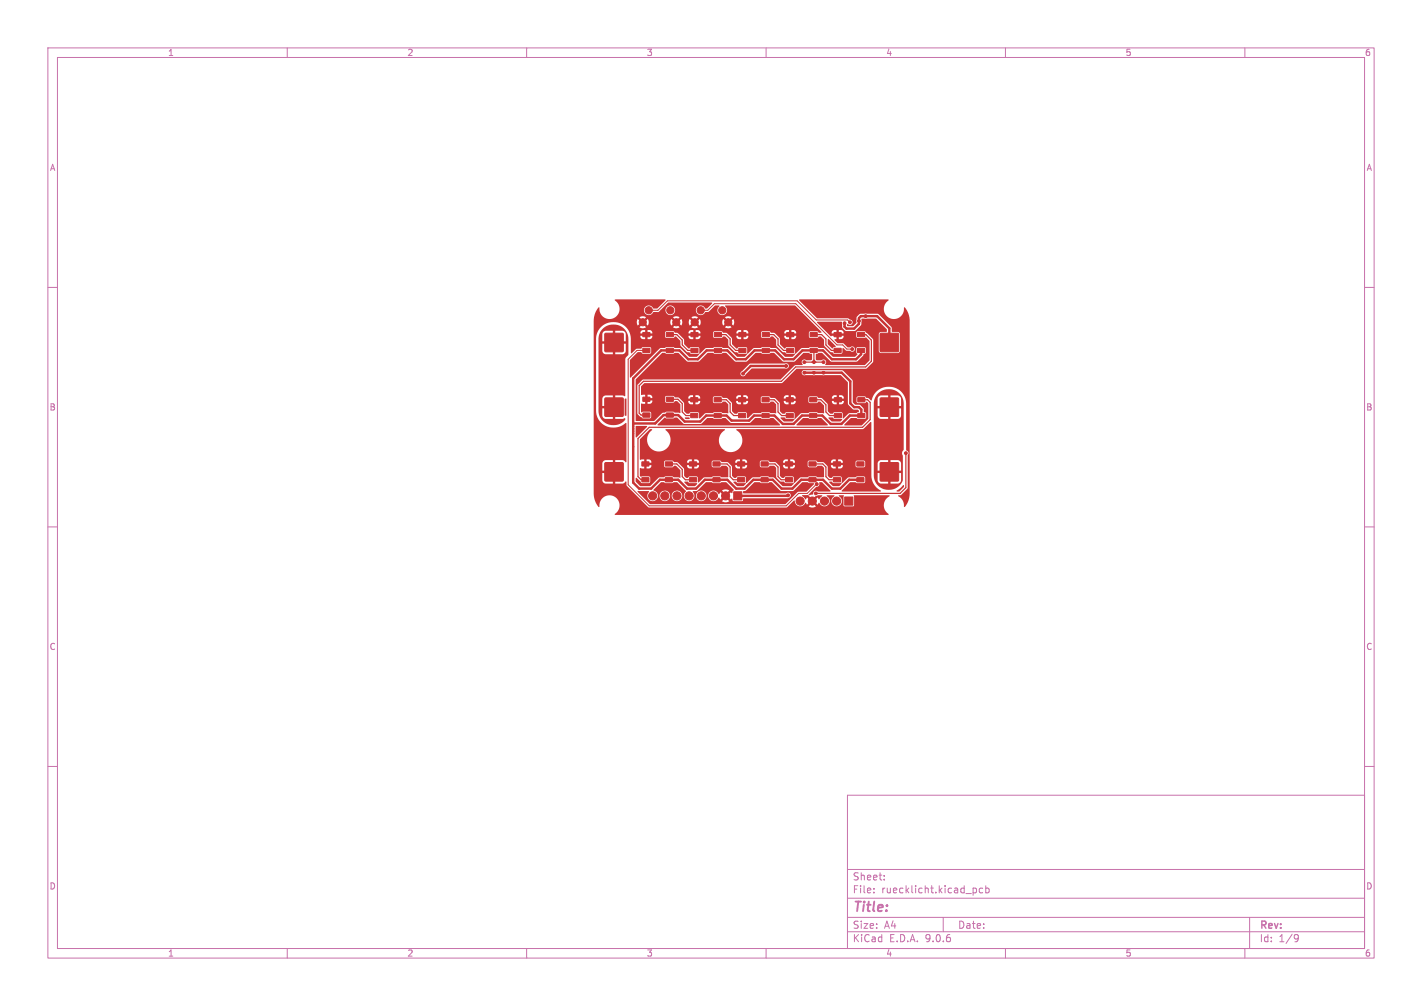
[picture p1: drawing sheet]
<svg xmlns="http://www.w3.org/2000/svg" width="297mm" height="210mm" viewBox="0 0 297 210" stroke-linecap="round" stroke-linejoin="round" font-family="sans-serif">
<defs><g id="words">
<text font-size="2.8" fill="#c872ab" x="178" y="190.9">Title:</text>
<g font-size="2.1" fill="#c872ab">
<text x="178" y="184">Sheet:</text>
<text x="178" y="186.7">File:</text>
<text x="184.1" y="186.7">ruecklicht.kicad_pcb</text>
<text x="178" y="196.9">KiCad</text>
<text x="178" y="194.1">Size:</text>
<text x="184.7" y="194.1">A4</text>
<text x="185.7" y="196.9">E.D.A.</text>
<text x="193.3" y="196.9">9.0.6</text>
<text x="200" y="194.1">Date:</text>
<text x="263" y="194.3">Rev:</text>
<text x="263" y="196.9">Id:</text>
<text x="267.1" y="196.9">1/9</text>
</g>
<g font-size="1.8" fill="#c872ab">
<text x="35" y="11.9">1</text>
<text x="85" y="11.9">2</text>
<text x="135" y="11.9">3</text>
<text x="185" y="11.9">4</text>
<text x="235" y="11.9">5</text>
<text x="285" y="11.9">6</text>
<text x="10.3" y="35.9">A</text>
<text x="285.4" y="35.9">A</text>
<text x="10.3" y="85.9">B</text>
<text x="285.3" y="85.9">B</text>
<text x="10.3" y="135.9">C</text>
<text x="285.3" y="135.9">C</text>
<text x="10.3" y="185.9">D</text>
<text x="285.3" y="185.9">D</text>
<text x="35" y="199.9">1</text>
<text x="85" y="199.9">2</text>
<text x="135" y="199.9">3</text>
<text x="185" y="199.9">4</text>
<text x="235" y="199.9">5</text>
<text x="285" y="199.9">6</text>
</g>
</g></defs>
<g fill="none" stroke="#c872ab" stroke-width=".21">
<path d="M10 10h277v190h-277zM12 12h273v186h-273zM60 10v2M110 10v2M160 10v2M210 10v2M260 10v2M10 60h2M285 60h2M10 110h2M285 110h2M10 160h2"/>
<path d="M177 166h108v32h-108zM285 160h2M60 198v2M110 198v2M160 198v2M177 194.5h108M177 191.5h108M177 187.5h108M177 181.5h108M182.5 186.3v.1M182.5 185.5v.1M184.7 183.6v.1"/>
<path d="M184.7 182.8v.1M197 191.5v3M203.4 185.4h.3l.3 .3-.1 .6-.5 .1M205.2 185.5l-.4-.1-.3 .3 .2 .6h.5M205.9 185.5l.4-.1 .3 .3-.1 .6h-.6M205.9 184.9v1.5M210 198v2M260 198v2M261 191.5v6.5M270.6 195.1l.5 .1a.99 .99 0 0 1-.4 1.4h-.2M271.2 195.7l-.3 .3h-.3"/>
</g>
<g fill="#c83434" stroke="#c83434" stroke-width=".21">
<path d="M126.4 69.6h3.7v3.8h-3.7z"/>
<path d="M183.9 69.6h3.7v3.8h-3.7z"/>
<path d="M139 99.7h1.4v.8l-1.4 .1z"/>
<path d="M139 96.4h1.4v.8l-1.4 .1z"/>
<path d="M134.1 96.4h1.4v.8l-1.4 .1z"/>
<path d="M134.1 99.7h1.4v.8l-1.4 .1z"/>
<path d="M183.9 96.6h3.7v3.8h-3.7z"/>
<path d="M126.4 96.6h3.7v3.8h-3.7z"/>
<path d="M159.2 86.3h1.4v.8l-1.4 .1z"/>
<path d="M159.2 83h1.4v.8l-1.4 .1z"/>
<path d="M154.3 83h1.4v.8l-1.4 .1z"/>
<path d="M154.3 86.3h1.4v.8l-1.4 .1z"/>
<path d="M139.2 72.7h1.4v.8l-1.4 .1z"/>
<path d="M139.2 69.4h1.4v.8l-1.4 .1z"/>
<path d="M134.3 69.4h1.4v.8l-1.4 .1z"/>
<path d="M134.3 72.7h1.4v.8l-1.4 .1z"/>
<path d="M159.2 72.7h1.4l.1 .8-1.4 .1z"/>
<path d="M159.2 69.4h1.4l.1 .8-1.4 .1z"/>
<path d="M154.3 69.4h1.4l.1 .8-1.4 .1z"/>
<path d="M154.3 72.7h1.4l.1 .8-1.4 .1z"/>
<path d="M149.2 72.7h1.4l.1 .8-1.4 .1z"/>
<path d="M149.2 69.4h1.4l.1 .8-1.4 .1z"/>
<path d="M144.3 69.4h1.4l.1 .8-1.4 .1z"/>
<path d="M144.3 72.7h1.4l.1 .8-1.4 .1z"/>
<path d="M149.2 86.3h1.4v.8l-1.4 .1z"/>
<path d="M149.2 83h1.4v.8l-1.4 .1z"/>
<path d="M144.3 83h1.4v.8l-1.4 .1z"/>
<path d="M144.3 86.3h1.4v.8l-1.4 .1z"/>
<path d="M126.4 83.1h3.7v3.8h-3.7z"/>
<path d="M169 99.7h1.4v.8l-1.4 .1z"/>
<path d="M169 96.4h1.4v.8l-1.4 .1z"/>
<path d="M164.1 96.4h1.4v.8l-1.4 .1z"/>
<path d="M164.1 99.7h1.4v.8l-1.4 .1z"/>
<path d="M159 99.7h1.4v.8l-1.4 .1z"/>
<path d="M159 96.4h1.4v.8l-1.4 .1z"/>
<path d="M154.1 96.4h1.4v.8l-1.4 .1z"/>
<path d="M154.1 99.7h1.4v.8l-1.4 .1z"/>
<path d="M179.2 86.3h1.4v.8l-1.4 .1z"/>
<path d="M179.2 83h1.4v.8l-1.4 .1z"/>
<path d="M174.3 83h1.4v.8l-1.4 .1z"/>
<path d="M174.3 86.3h1.4v.8l-1.4 .1z"/>
<path d="M169.2 72.7h1.4l.1 .8-1.4 .1z"/>
<path d="M169.2 69.4h1.4l.1 .8-1.4 .1z"/>
<path d="M164.3 69.4h1.4l.1 .8-1.4 .1z"/>
<path d="M164.3 72.7h1.4l.1 .8-1.4 .1z"/>
<path d="M139.2 86.2h1.4v.8l-1.4 .1z"/>
<path d="M139.2 82.9h1.4v.8l-1.4 .1z"/>
<path d="M134.3 82.9h1.4v.8l-1.4 .1z"/>
<path d="M134.3 86.2h1.4v.8l-1.4 .1z"/>
<path d="M169.1 86.3h1.4l.1 .8-1.4 .1z"/>
<path d="M169.1 83h1.4l.1 .8-1.4 .1z"/>
<path d="M164.2 83h1.4l.1 .8-1.4 .1z"/>
<path d="M164.2 86.3h1.4l.1 .8-1.4 .1z"/>
<path d="M183.9 83.1h3.7v3.8h-3.7z"/>
<path d="M148.9 99.7h1.4l.1 .8-1.4 .1z"/>
<path d="M148.9 96.4h1.4l.1 .8-1.4 .1z"/>
<path d="M144 96.4h1.4l.1 .8-1.4 .1z"/>
<path d="M144 99.7h1.4l.1 .8-1.4 .1z"/>
<path d="M179 99.7h1.4v.8l-1.4 .1z"/>
<path d="M179 96.4h1.4v.8l-1.4 .1z"/>
<path d="M174.1 96.4h1.4v.8l-1.4 .1z"/>
<path d="M174.1 99.7h1.4v.8l-1.4 .1z"/>
<path d="M179.1 72.7h1.4l.1 .8-1.4 .1z"/>
<path d="M179.1 69.4h1.4l.1 .8-1.4 .1z"/>
<path d="M174.2 69.4h1.4l.1 .8-1.4 .1z"/>
<path d="M174.2 72.7h1.4l.1 .8-1.4 .1z"/>
<path d="M176.4 103.8h1.7v1.7h-1.7z"/>
<path d="M153.2 102.7h1.7v1.7h-1.7z"/>
<circle cx="141.3" cy="67.3" r=".75"/>
<circle cx="140" cy="64.8" r=".75"/>
<circle cx="135.5" cy="64.8" r=".75"/>
<circle cx="134.3" cy="67.3" r=".75"/>
<circle cx="152.1" cy="67.3" r=".75"/>
<circle cx="150.8" cy="64.8" r=".75"/>
<circle cx="146.3" cy="64.8" r=".75"/>
<circle cx="145.1" cy="67.3" r=".75"/>
<circle cx="174.7" cy="104.6" r=".85"/>
<circle cx="172.2" cy="104.6" r=".85"/>
<circle cx="169.7" cy="104.6" r=".85"/>
<circle cx="167.1" cy="104.6" r=".85"/>
<circle cx="151.6" cy="103.5" r=".85"/>
<circle cx="149" cy="103.5" r=".85"/>
<circle cx="146.5" cy="103.5" r=".85"/>
<circle cx="143.9" cy="103.5" r=".85"/>
<circle cx="141.4" cy="103.5" r=".85"/>
<circle cx="138.9" cy="103.5" r=".85"/>
<circle cx="136.3" cy="103.5" r=".85"/>
<circle cx="176.4" cy="67.5" r=".3"/>
<circle cx="179.4" cy="67" r=".3"/>
<circle cx="180.8" cy="66" r=".3"/>
<circle cx="177.2" cy="98.2" r=".3"/>
<circle cx="148" cy="94" r=".3"/>
<circle cx="153.6" cy="81" r=".3"/>
<circle cx="183.2" cy="63.6" r=".3"/>
<circle cx="172.4" cy="65.4" r=".3"/>
<circle cx="181" cy="63.6" r=".3"/>
<circle cx="149.8" cy="77" r=".3"/>
<circle cx="187.4" cy="77" r=".3"/>
<circle cx="168" cy="81" r=".3"/>
<circle cx="126" cy="90" r=".3"/>
<circle cx="158.6" cy="98.4" r=".3"/>
<circle cx="180" cy="104" r=".3"/>
<circle cx="126" cy="94" r=".3"/>
<circle cx="159" cy="94.8" r=".3"/>
<circle cx="160" cy="81" r=".3"/>
<circle cx="166" cy="81" r=".3"/>
<circle cx="156.2" cy="98.4" r=".3"/>
<circle cx="143.4" cy="94" r=".3"/>
<circle cx="180" cy="106" r=".3"/>
<circle cx="182" cy="106" r=".3"/>
<circle cx="130" cy="90" r=".3"/>
<circle cx="168" cy="101.8" r=".3"/>
<circle cx="173.2" cy="68.6" r=".3"/>
<circle cx="141" cy="102" r=".3"/>
<circle cx="153.6" cy="77" r=".3"/>
<circle cx="130" cy="94" r=".3"/>
<circle cx="170" cy="81" r=".3"/>
<circle cx="182" cy="104" r=".3"/>
<circle cx="136.4" cy="81.2" r=".3"/>
<circle cx="131.2" cy="65.2" r=".3"/>
<circle cx="149.8" cy="81" r=".3"/>
<circle cx="151.4" cy="101.4" r=".3"/>
<circle cx="138.6" cy="102" r=".3"/>
<circle cx="148" cy="101.4" r=".3"/>
<circle cx="168.2" cy="71.6" r=".3"/>
<circle cx="164.6" cy="103.4" r=".3"/>
<circle cx="170.6" cy="101.1" r=".3"/>
<circle cx="189.2" cy="94.6" r=".3"/>
<circle cx="170.4" cy="103" r=".3"/>
<circle cx="164.2" cy="76.4" r=".3"/>
<circle cx="155.2" cy="78" r=".3"/>
<circle cx="172" cy="75.6" r=".3"/>
<circle cx="168" cy="77.8" r=".3"/>
<circle cx="170" cy="75.6" r=".3"/>
<circle cx="168" cy="75.6" r=".3"/>
<circle cx="170" cy="77.8" r=".3"/>
<circle cx="172" cy="77.8" r=".3"/>
<circle cx="178" cy="72.9" r=".3"/>
<circle cx="177.5" cy="67.3" r=".3"/>
</g>
<path d="M164.2 76.4h-7.4l-1.6 1.6M168 77.8h7.8l1.8 1.8v4.6l.8 .8h1l.5 .5v1.3h-2.4l-1.8 1.7h-2.2l-1.8-1.7h-4.2l-1.8 1.7h-2.2l-1.8-1.7h-4.2l-1.1 1h-3.6l-1.1-1h-4.2l-1.3 1.2h-3.2l-1.4-1.3h-3l-1.8 1.7h-4.6M176.4 68.2l.4 .4h1.6l1-1v-1.2l.4-.4h3.4l2.5 2.6v2.9M176.4 67.5v.7M176.4 68.2h.1M179.8 73.2v.8l-1 1h-5l-1.9-1.8h-4.3l-1.9 1.8h-2l-1.8-1.8h-4.3l-1.9 1.8h-2l-1.8-1.8h-4.3l-1.9 1.8h-2l-1.8-1.8h-3.8l-5.9 5.8v21.8l1.3 1.2h2.5l1.8-1.8h3.8l1.9 1.8h1.9l1.8-1.8h4.7l1.8 1.8h1.8l1.9-1.8h4l1.8 1.8h2.3l1.9-1.8h4.5l1.9 1.8h1.7l1.9-1.8h2.3M164.6 103.4l-.1 .1h-10.4" fill="none" stroke="#c83434" stroke-width=".51"/>
<g fill="none" stroke="#c83434" stroke-width=".25">
<path d="M139.9 69.9h1.4l1.2 1.1v1l1.1 1.2h1.5M149.9 69.9h1.7l.9 .9v1.2l1.1 1.2h1.5M159.9 69.9h1.7l.9 .9v1.2l1.1 1.2h1.5M168 75.6h4M169.6 75.6l.4-.4 .4 .4M169.9 69.9h1.7l.9 .9v1.2l1.1 1.2h1.3M169.9 73.2l.1 2.4M176.4 67.5h.1M179.8 69.9h1.1l1.1 1.1v4.4l-1.2 1.2h-14.6l-3 3h-28.8l-.9 .9v5.8l.4 .4h1.1M139.7 96.9h1.6l1.2 1.1v1.5l.7 .7h1.5M139.9 83.4h1.7l.9 .9v1.7l.7 .8h1.8M149.7 96.9h2.1l.7 .6v2l.7 .7h1.6"/>
<path d="M149.9 83.5h1.8l.8 .8v1.7l.7 .8h1.8M159.7 96.9h2.1l.7 .6v2l.7 .7h1.6M159.9 83.5h1.8l.8 .8v1.7l.7 .8h1.7M169.7 96.9h2.1l.7 .6v2l.6 .7h1.7M169.8 83.5h1.6l1.1 1v1.5l.8 .8h1.7M179.9 83.5h1.3l.5 .5v3.6l-1.6 1.6h-44.5l-2.4 2.4v7.9l.7 .7h.9M189.2 94.6v7.2l-1.2 1.2h-17.6"/>
</g>
<path d="M135 73.2h-2l-1.8 1.8v26.2l4.4 4.4h28.6l2.6-2.6h1.8l2-1.9M135.5 64.8h1.9M137.4 64.8h.1M137.4 64.8l2-2h27.1l4 4h6.5l.5 .5M146.3 64.8h1.5l1.4-1.4h17l8.6 8.6h1.2l.9 .9h1.1" fill="none" stroke="#c83434" stroke-width=".21"/>
<g fill="#c83434">
<path d="M125.9 68.6a3.2 3.2 0 0 1 3.4-.7 3.2 3.2 0 0 1 1.9 2.9v3.2l-.6 .9v7.8l-2.1-.1v1.4h-.5v-1.4h-1.6l-.4 .2-.2 .5v1.5h1.4v.5h-1.4v1.6l.3 .4 .4 .2h1.5v-1.5h.5v1.5l2.1-.1a2.13 2.13 0 0 1-2 1.3 3.1 3.1 0 0 1-3.6-3v-14.9l.2-1h.6v1.5h1.4v.5h-1.4v1.6l.3 .4 .4 .2h1.5v-1.5h.5v1.5l1.6-.1 .4-.2 .2-.5v-1.4h-1.4v-.5h1.4v-1.7l-.3-.4-.4-.1h-1.5v1.4h-.5v-1.4h-1.6l-.4 .2-.2 .5h-.6z"/>
<path d="M183.4 82.1a3.1 3.1 0 0 1 3.4-.7 3.1 3.1 0 0 1 1.9 2.9v9.7a.84 .84 0 0 0-.1 1.1v5.1a3.1 3.1 0 0 1-3.5 2 3.1 3.1 0 0 1-2.6-3v-2.4h.8v1.5h1.4v.5h-1.4v1.6l.3 .4 .4 .2h1.5v-1.5h.5v1.5l1.6-.1 .3-.1 .3-.4v-1.6h-1.4v-.5h1.4v-1.7l-.3-.4-.4-.1h-1.5v1.4h-.5v-1.4h-1.6l-.4 .2-.2 .5h-.8v-12.5l.2-1h.6v1.5h1.4v.5h-1.4v1.6l.3 .4 .4 .2h1.5v-1.5h.5v1.5l1.6-.1 .4-.2 .2-.5v-1.4h-1.4v-.5h1.4v-1.7l-.3-.4-.4-.1h-1.5v1.4h-.5v-1.4h-1.6l-.4 .2-.2 .5h-.6z"/>
<path d="M125 64.2h.1a2.25 2.25 0 0 0 2.6 2.4 2.16 2.16 0 0 0 1.7-1.8 2.16 2.16 0 0 0-1-2.2l.1-.1 10.5 .1-1.7 1.8h-.8a1.05 1.05 0 0 0-1.6-.5 1.05 1.05 0 0 0 0 1.7 1.05 1.05 0 0 0 1.6-.5h1l.5-.4h1v.2a1.01 1.01 0 0 0 1.5 .7 1.01 1.01 0 0 0 0-1.7 1.01 1.01 0 0 0-1.5 .8h-1l1.6-1.5h9.1v.2l-1 1h-.3a1.05 1.05 0 0 0-1.6-.5 1.05 1.05 0 0 0 0 1.7 1.05 1.05 0 0 0 1.6-.5h.6l1.4-1.3h.8l.1 .1a1.04 1.04 0 0 0-.2 1.6 1.04 1.04 0 0 0 1.6-.1 1.04 1.04 0 0 0-.3-1.5l.1-.1h14.6l5.5 5.5-.1 .2h-.4l-.4-.3h-1.6l-.2 .2 .1 .9 .1 .2 1.6 .1 .3-.3h.5l.6 .6 .1 1.3 1.2 1.3 .5 .1 .3 .2h1.6l.2-1.2 .7 .6h.8a.58 .58 0 0 0 .9 .1 .58 .58 0 0 0 0-.9 .58 .58 0 0 0-.9 .1h-.5l-.9-.8-1.2-.1-.6-.6 .1-.2 1.5-.1 .2-.2 .1-.4h-1v.7h-.5v-.7l-1.1 .1-.8-.7h.9v.1h2.5l-.2-.5-.8-.2v.7h-.5v-.7l-.7 .1-.3 .5h-.9l-2.1-2.1v-.2h5l.2 1.2 .6 .6 2 .1 1.3-1.2 .2-1.4h3l2.2 2.3v.5h-1.3l-.3 .4-.1 3.5 .4 .5h3.6l.3-.1 .2-.4v-3.4l-.4-.5h-1.3l-.1-1.1-2.9-2.7h-3.7l-.7 .7v1.2l-.7 .7h-1.2l-.1-.3 .2-.2a.58 .58 0 0 0 .9-.1 .58 .58 0 0 0-.6-.8l-.3-.3h-6.5l-3.7-3.8h18.7a2.21 2.21 0 0 0-1 2.1 2.21 2.21 0 0 0 1.4 1.8 2.18 2.18 0 0 0 2.8-2.3h.2a4.4 4.4 0 0 1 1 2.8v36a4 4 0 0 1-1.1 2.8 2.69 2.69 0 0 0-1.3-2.3l.6-.2 1.4-1.4v-6.9a.7 .7 0 0 0-.4-1.1v-10l-.5-1.5-.8-.9-.7-.4-1-.3h-1.1l-.8 .1-.7 .4-.8 .7-.8 1.6-1.3-.8h-1.7l-.1 .2v.9l.1 .2 1.6 .1 .4-.4 .4 .4-.1 3.3-1.3 1.3h-3.5l-.1-.2 1.3-1.3 2.9 .2 .3-.3v-.9l-.5-.3-.1-.8-.7-.7h-1l-.5-.5-.1-4.7-2.1-2h-7.7a.56 .56 0 0 0-.8 .5 .56 .56 0 0 0 .8 .5h7.4l1.5 1.5v4.6l1.1 1.1h1l.2 .5-.5 .2-1.6 .1-1.2 1.1-.1-1.1-.2-.2-1.5-.1-.3 .3h-.6l-.5-.5v-1.4l-.5-.6h1.4l.1 .4 .3 .2h1.5l.4-.2 .2-.5h-1.1v.7h-.5v-.7l-2.3 .1-.8-.7h-.7l5.4 .1-.1-.4-.2-.2-.8-.1v.7h-.5v-.7l-.7 .1-.2 .5h-2.9l-.3-.3-1.5-.1-.2 .3v1l.2 .2h1.5l.3-.3h.4l.8 .8v1.5l-3-.2-.3 .2h-1.4l-1.4 1.2v-1.1l-.2-.2-1.6-.1-.3 .3-.4 .1-.6-.5v-1.7l-.3-.4h1.1l.2 .4 .2 .2h1.5l.4-.2 .2-.5h-1v.7h-.5v-.7l-2.1 .1-.8-.7h-.8l5.2 .1-.1-.4-.2-.2-.7-.1v.7h-.5v-.7l-.7 .1-.3 .5h-2.7l-.3-.3-1.5-.1-.3 .3v.9l.1 .2 1.6 .1 .3-.3 .6-.1 .6 .6v1.8l-2.9-.2-.3 .2h-1.5l-1.3 1.1-.1-.1v-.9l-.2-.2-1.5-.1-.3 .3h-.6l-.5-.5v-1.6l-.3-.4h1.1l.2 .4 .3 .2h1.5l.4-.2 .1-.5h-1v.7h-.5v-.7l-2.1 .1-.8-.7h-.8l5.2 .1-.1-.5-.4-.2h-.5v.7h-.5v-.7h-.4l-.4 .2-.2 .4h-2.7l-.4-.4-1.6 .1-.1 .2v.9l.1 .2 1.6 .1 .3-.3 .6-.1 .6 .6v1.8l-2.9-.2-.3 .2h-1.5l-1.3 1.2-.1-1.1-.2-.2h-1.6l-.2 .2-.5 .1-.6-.5v-1.7l-.3-.4h1.1l.2 .4 .3 .2h1.5l.4-.2 .1-.5h-1v.7h-.5v-.7l-2.1 .1-.8-.7 4.4 .1v-.4l-.2-.2-.8-.1v.7h-.5v-.7l-.7 .1-.3 .5h-1.9l-.9-.2-.2-.2-1.5-.1-.3 .3v.9l.1 .2 1.6 .1 .3-.3 .5-.1 .7 .7v1.8l-1.2-.1-.3-.2-1.5 .1-.8 .2-1.7 1.7-3.8-.1v-8.5l1.2-1.4h20.6v.2a.56 .56 0 0 0 .5 .5 .56 .56 0 0 0 .6-.4l1.3-1.3h7a.56 .56 0 0 0 .8-.5 .56 .56 0 0 0-.8-.5h-7.3l-1.8 1.7-.3 .3h-20.6l4.4-4.2h.5l.3 .2 2.5-.2 2 1.8h2.2l2-1.8h1l.3 .2 2.5-.2 2 1.8h2.2l2-1.8h1l.3 .2 2.5-.2 2 1.8h2.2l1.9-1.8h1.1l.7 .2v1.2l-.2 .1h-1a.6 .6 0 0 0-.9 .1 .6 .6 0 0 0 .1 .8l-1.6 .2-3 2.9h-28.7l-1.2 1.2v6l1.1 .9h1.6l.2-.2v-.9l-.1-.2-1.6-.1-.3 .2-.1-.1v-1.7h1.9l.3-.2 .1-.4v-.1h-1v.7h-.5v-1.2h1.5v-.4l-.4-.3h-.6v.7h-.5v-.7h-.8v-1.7l.7-.7h28.7l3.1-3h14.5l1.5-1.5v-4.6l-1.8-1.7h-1.5l-.2 .2-.1 .9 .2 .2 1.6 .1 .3-.2 .7 .8v4l-1 1-8.2-.1a.62 .62 0 0 0 0-.8 .62 .62 0 0 0-.9-.1h-.9l-.2-.1 .1-1.2 .5-.2h.7l2 1.8h5.3l1.3-1.2 .1-.4 .4-.2v-1l-.2-.3-1.6 .1-.1 .2-.1 .9 .3 .3-.6 .6h-4.5l-1.8-1.8-1.2-.1-.3-.2-3.3 .3-1.3 1.1v-1.1l-.2-.2-1.6-.1-.4 .4-1-.9v-1.2l-.4-.5h1.3l.2 .4 .2 .2h1.5l.4-.2 .2-.5h-1v.7h-.5v-.7l-2.3 .1-.8-.7h-.7l5.3 .1-.1-.4-.2-.2-.7-.1v.7h-.5v-.7l-.7 .1-.3 .5h-2.8l-.3-.4h-1.5l-.2 .2v1l.2 .2 1.5 .1 .3-.3h.5l.6 .6 .1 1.3 1.3 1.3a.67 .67 0 0 1 .8 .3h1.6l.1 .2-.5 .5h-1.5l-1.8-1.8-1.2-.1-.3-.2-3.3 .3-1.3 1.1v-1.1l-.2-.2-1.6-.1-.4 .4-1-.9v-1.2l-.4-.5h1.3l.2 .4 .2 .2h1.5l.4-.2 .2-.5h-1v.7h-.5v-.7l-2.3 .1-.8-.7h-.7l5.3 .1-.1-.4-.2-.2-.7-.1v.7h-.5v-.7l-.7 .1-.3 .5h-2.8l-.3-.4h-1.5l-.2 .2v1l.2 .2 1.5 .1 .3-.3h.5l.6 .6 .1 1.3 1.3 1.3a.67 .67 0 0 1 .8 .3h1.6l.1 .2-.5 .5h-1.5l-1.8-1.8-1.2-.1-.3-.2-3.3 .3-1.3 1.1v-1.1l-.2-.2-1.6-.1-.5 .3-.9-.8v-1l-.6-.7h1.5l.2 .4 .2 .2h1.5l.4-.2 .2-.5h-1v.7h-.5v-.7l-2.5 .1-.7-.7h-.6l5.3 .1-.1-.4-.2-.2-.7-.1v.7h-.5v-.7l-.7 .1-.3 .5h-2.8l-.4-.4h-1.4l-.2 .2-.1 1 .2 .2h1.6l.2-.2h.3l.9 .9 .1 1 1.3 1.3a.67 .67 0 0 1 .8 .3h1.6l.1 .2-.5 .5h-1.5l-1.9-1.8-1.2-.1-.3-.2h-1.4l-.3 .2-1 .1-6.2 6.1-.1-.1v-3.6l1.6-1.6h.7l.4 .4 1.5-.1 .2-.2v-.9l-.1-.2-1.6-.1-.4 .4h-1l-.9 .9h-.2l-.1-3.5h2l.2 .4 .3 .2h1.5l.4-.2 .1-.5h-1v.7h-.5v-.7l-3 .1-.2-.7 4.7 .1v-.4l-.4-.3h-.6v.7h-.5v-.7h-.4l-.4 .2-.2 .4h-2.2l-.5-.9-.9-.8-.7-.4-1.1-.2-1 .1-.8 .3-.7 .4-.7 .9-.4 .7-.2 1.1v15l.2 1.2 .8 1.4 .9 .6 .8 .3h1.8l.8-.3 .9-.6 .1 .1v8l-.2 .1-.5-.4h-1.6v1.4h-.5v-1.4h-1.5l-.4 .1-.3 .4v1.7h1.4v.5h-1.4v1.4l.2 .5 .4 .2 1.6 .1v-1.5h.5v1.5l1.6-.1 .7-.4 .1 .9 4.7 4.6h28.6l1.7-1.5a1.16 1.16 0 0 0 .9 1.2 1.16 1.16 0 0 0 1.3-.7h.2l.2 .4 .7-.7 .3 .4-.6 .6a1.33 1.33 0 0 0 1.5 0l-.6-.6 .3-.4 .7 .7 .2-.5a1.17 1.17 0 0 0 1.9 .5 1.17 1.17 0 0 0-.3-1.9l.2-.1 1.5 .1a1.36 1.36 0 0 0-.5 1.7 1.14 1.14 0 0 0 1.8 .1 1.14 1.14 0 0 0-.4-1.8l.1-.1 .9 .1v2l.2 .2 1.9-.1v-2.1l.1-.1h7.3l.1 .2a2.18 2.18 0 0 0-.2 3.8l-.1 .1-57.1-.1a2.21 2.21 0 0 0 1-2.1 2.21 2.21 0 0 0-1.4-1.8 2.18 2.18 0 0 0-2.8 2.3l-.4-.2-.5-1.1-.3-1.5v-35.8h9l.2 .8 .6-.6 .3 .4-.5 .5a1.24 1.24 0 0 0 1.3 0l-.5-.5 .3-.4 .6 .6 .2-.8h4.5l.2 .8 .6-.6 .3 .4-.5 .5a1.24 1.24 0 0 0 1.3 0l-.5-.5 .3-.4 .6 .6 .2-.8h1.4l.2 .8 .5-.6 .4 .4-.6 .5a1.24 1.24 0 0 0 1.4 0l-.6-.5 .4-.4 .5 .6 .2-.8h4.6l.2 .8 .5-.6 .4 .4-.6 .5a1.24 1.24 0 0 0 1.4 0l-.6-.5 .4-.4 .6 .5a1.24 1.24 0 0 0-.1-1.3l-.5 .5-.4-.3 .6-.6a1.24 1.24 0 0 0-1.4 0l.6 .6-.4 .3-.5-.5-.2 .6h-4.6l-.2-.6-.5 .5-.4-.3 .6-.6a1.24 1.24 0 0 0-1.4 0l.6 .6-.4 .3-.5-.5-.2 .6h-1.4l-.2-.6-.6 .5-.3-.3 .5-.6a1.24 1.24 0 0 0-1.3 0l.5 .6-.3 .3-.6-.5-.2 .6h-4.5l-.2-.6-.6 .5-.3-.3 .5-.6a1.24 1.24 0 0 0-1.3 0l.5 .6-.3 .3-.6-.5-.2 .6h-9a4.5 4.5 0 0 1 1-3z"/>
<path d="M133.2 102.5h2.2l.2 .2a1.11 1.11 0 0 0 .3 1.8 1.11 1.11 0 0 0 1.5-1.1h.3v.2a1.11 1.11 0 0 0 1.2 1 1.11 1.11 0 0 0 1.1-1.2h.3v.2a1.11 1.11 0 0 0 1.7 .9 1.11 1.11 0 0 0 0-1.9 1.11 1.11 0 0 0-1.7 .8h-.3l-.1-.1a1.11 1.11 0 0 0-1.1-.9 1.11 1.11 0 0 0-1.1 1h-.3v-.1a1.19 1.19 0 0 0-.9-.9v-.2l1.6-1.5h.6l.3 .2h1.4l.3-.2h.7l1.9 1.8a1.15 1.15 0 0 0-.1 1.8 1.15 1.15 0 0 0 1.8-.4v-.5h.4a1.11 1.11 0 0 0 1.5 1.1 1.11 1.11 0 0 0 .3-1.8 1.11 1.11 0 0 0-1.8 .6v.1h-.4l-.3-.9 1-.1 1.8-1.7h1.1l.3 .2 2.8-.2 1.6 1.6-.3 .3v.3h-.2l-.1-.1-.7 .6-.3-.4 .6-.6a1.34 1.34 0 0 0-1.5 0l.6 .6-.3 .4-.7-.6-.2 .4a1.13 1.13 0 0 0-1.4-.8 1.13 1.13 0 0 0-.8 1.4 1.13 1.13 0 0 0 1.4 .7l.7-.6h.2l.1 .4 .7-.7 .3 .4-.6 .6a1.33 1.33 0 0 0 1.5 0l-.6-.6 .3-.4 .7 .7 .2-.2 .1 .4 .2 .1h1.8l.3-.6h9.3a.59 .59 0 0 0 .5-.8 .59 .59 0 0 0-.9-.2h-8.9l-.1-.4 .6-.2 1.8-1.7h1.1l.3 .2h1.4l.3-.2h.5l2 1.8h2.5l1.9-1.8h1.1l.2 .1 1.1 .1-1.6 1.7-1.8 .1-2.6 2.5h-28.2l-2.6-2.5z"/>
<path d="M167.5 103.4l1.3-.1 .7 .8-.3 .4-.7-.7-.3 .4z"/>
<path d="M170.3 103.6l.6-.2h.7l.2 .1-.7 .7h-.2l-.1-.4-.7 .7-.3-.4z"/>
<path d="M133.7 91.7l2-2.1 .5 .1a2.49 2.49 0 0 0-.2 3.9 2.49 2.49 0 0 0 3.9-.9 2.67 2.67 0 0 0-.9-3h12.4a2.74 2.74 0 0 0-1.1 3.2 2.48 2.48 0 0 0 4 .8 2.48 2.48 0 0 0-.5-4l.1-.1h26.3l1.7-1.5 .1 11.6 .6 1.4 1.4 1.5h-8.2v-.2l1.8-1.7h1.1l.3 .2 1.6-.1 .1-.2-.1-1-.2-.2h-1.4l-.3 .2h-1.4l-1.5 1.2v-1.1l-.1-.2-1.6-.1-.3 .3-.4 .1-.5-.4-.1-2.2h.8l.1 .4 .3 .2h1.5l.4-.2 .1-.5h-1v.7h-.5v-.7l-1.7 .1-.8-.7h-1.2l5.2 .1v-.2h2.7v.9l.1 .2 1.6 .1 .3-.3v-.9l-.3-.3-1.5 .1-.2 .2h-2.7l-.1-.3-.4-.2h-.5v.7h-.5v-.7l-.7 .1-.2 .5h-2.8l-.4-.4-1.6 .1-.1 .2v.9l.2 .2 1.5 .1 .4-.4h.8l.5 .4v2h-1.4l-.3-.2h-1.4l-.3 .2h-1.4l-1.4 1.2-.1-.1v-1l-.1-.2-1.6-.1-.3 .3-.4 .1-.5-.4-.1-2.2h.8l.1 .4 .3 .2h1.5l.4-.2 .1-.5h-.9v.7h-.6v-.7l-1.7 .1-.8-.7h-1.2l5.2 .1v-.4l-.2-.2-.7-.1v.7h-.6v-.7l-.7 .1-.2 .5h-2.8l-.4-.4h-1.4l-.2 .2-.1 1 .2 .2 1.5 .1 .4-.4 .9 .1 .4 .4 .1 2 .7 .8 .9 .1 .2 .2h1.8v.2l-.6 .5h-1.8l-1.7-1.8-1-.1-.3-.2-3.2 .3-1.4 1.1v-1.1l-.1-.2-1.6-.1-.3 .3-.4 .1-.5-.4-.1-2.2h.8l.1 .4 .3 .2h1.5l.4-.2 .1-.5h-.9v.7h-.6v-.7l-1.7 .1-.8-.7h-1.3l5.3 .1v-.4l-.4-.3h-.5v.7h-.6v-.7l-.7 .1-.2 .5h-2.9l-.3-.4-1.6 .1-.1 .2-.1 .9 .3 .2 1.5 .1 .4-.4h.8l.5 .4v2h-1.4l-.3-.2h-1.5l-.3 .2h-1.4l-1.3 1.1-.2-.1v-.9l-.2-.2-1.5-.1-.3 .3h-.4l-.4-.4v-1.4l-.6-.7h1.2l.2 .4 .2 .2h1.5l.4-.2 .2-.5h-1v.7h-.5v-.7l-2.2 .1-.8-.7h-.7l5.2 .1-.1-.4-.2-.2-.7-.1v.7h-.5v-.7l-.7 .1-.3 .5h-2.7l-.3-.3h-1.6l-.2 .2v.9l.1 .2 1.6 .1 .3-.3 .4-.1 1 .9v1.6l-1.4-.1-.3-.2h-1.4l-.3 .2h-.9l-2 1.9h-2l-1-1v-.8l1.3 1.2 1.6-.1 .1-.2v-.9l-.3-.3-1.7 .1-.2-.2 .1-1.5 2.1-.1 .2-.2v-.4h-.9v.7h-.6v-1.2h1.5v-.1l-.2-.5-.7-.1v.7h-.6v-.7h-.9z"/>
<path d="M172.9 70.8h.2l1.4 1.4v.2l-.7 .3-.9-.9z"/>
<path d="M130.5 83.3h.3v3.4l-.1 .1-.2-.1z"/>
<path d="M143.1 87.1h.8l.2 .3-.8 .1-.2-.2z"/>
<path d="M173.1 87.1h.8l.4 .4 1.5-.1 .1 .2-.4 .4h-1.7l-.7-.7z"/>
<path d="M163.1 87.1h.7l.4 .4 1.6-.1 .1 .2-.4 .4h-1.7l-.7-.7z"/>
<path d="M167.7 87.3l2.9 .2 .3-.2h.6l1.4 1.4-6.5 .1v-.2z"/>
<path d="M137.4 88.6l1.4-1.4 .4 .2h1.4l.3-.2h.5l1.5 1.3h3.4l1.5-1.2h1.1l.3 .2h1.4l.3-.2h.6l1.2 1h3.8l1.2-1 2.9 .2 .3-.2h.6l1.4 1.4-.1 .1h-25.3z"/>
<path d="M132.8 89l2.2-.1 .2 .2-2.3 2.2-.1-.1z"/>
<path d="M173.2 100.6l.5-.1 .3 .3h1.7l.1 .2-.5 .5h-1.3l-.8-.8z"/>
<path d="M153.2 100.6h.6l.2 .2h1.7l.1 .2-.5 .5h-1.3l-.8-.8z"/>
<path d="M143 100.6l.6-.1 .4 .3h1.5l.1 .2-.5 .5h-1.3l-.8-.8z"/>
<path d="M187.3 102.4l1.5-1.1v.4l-.9 .9h-.5z"/>
<path d="M171.1 100.7h.6l1.8 1.8-2.6 .1a.63 .63 0 0 0-.8-.1 .63 .63 0 0 0-.3 .7l-.9 .1 1.6-1.7a.67 .67 0 0 0 .6-.9z"/>
</g>
<use href="#words"/>
</svg>
